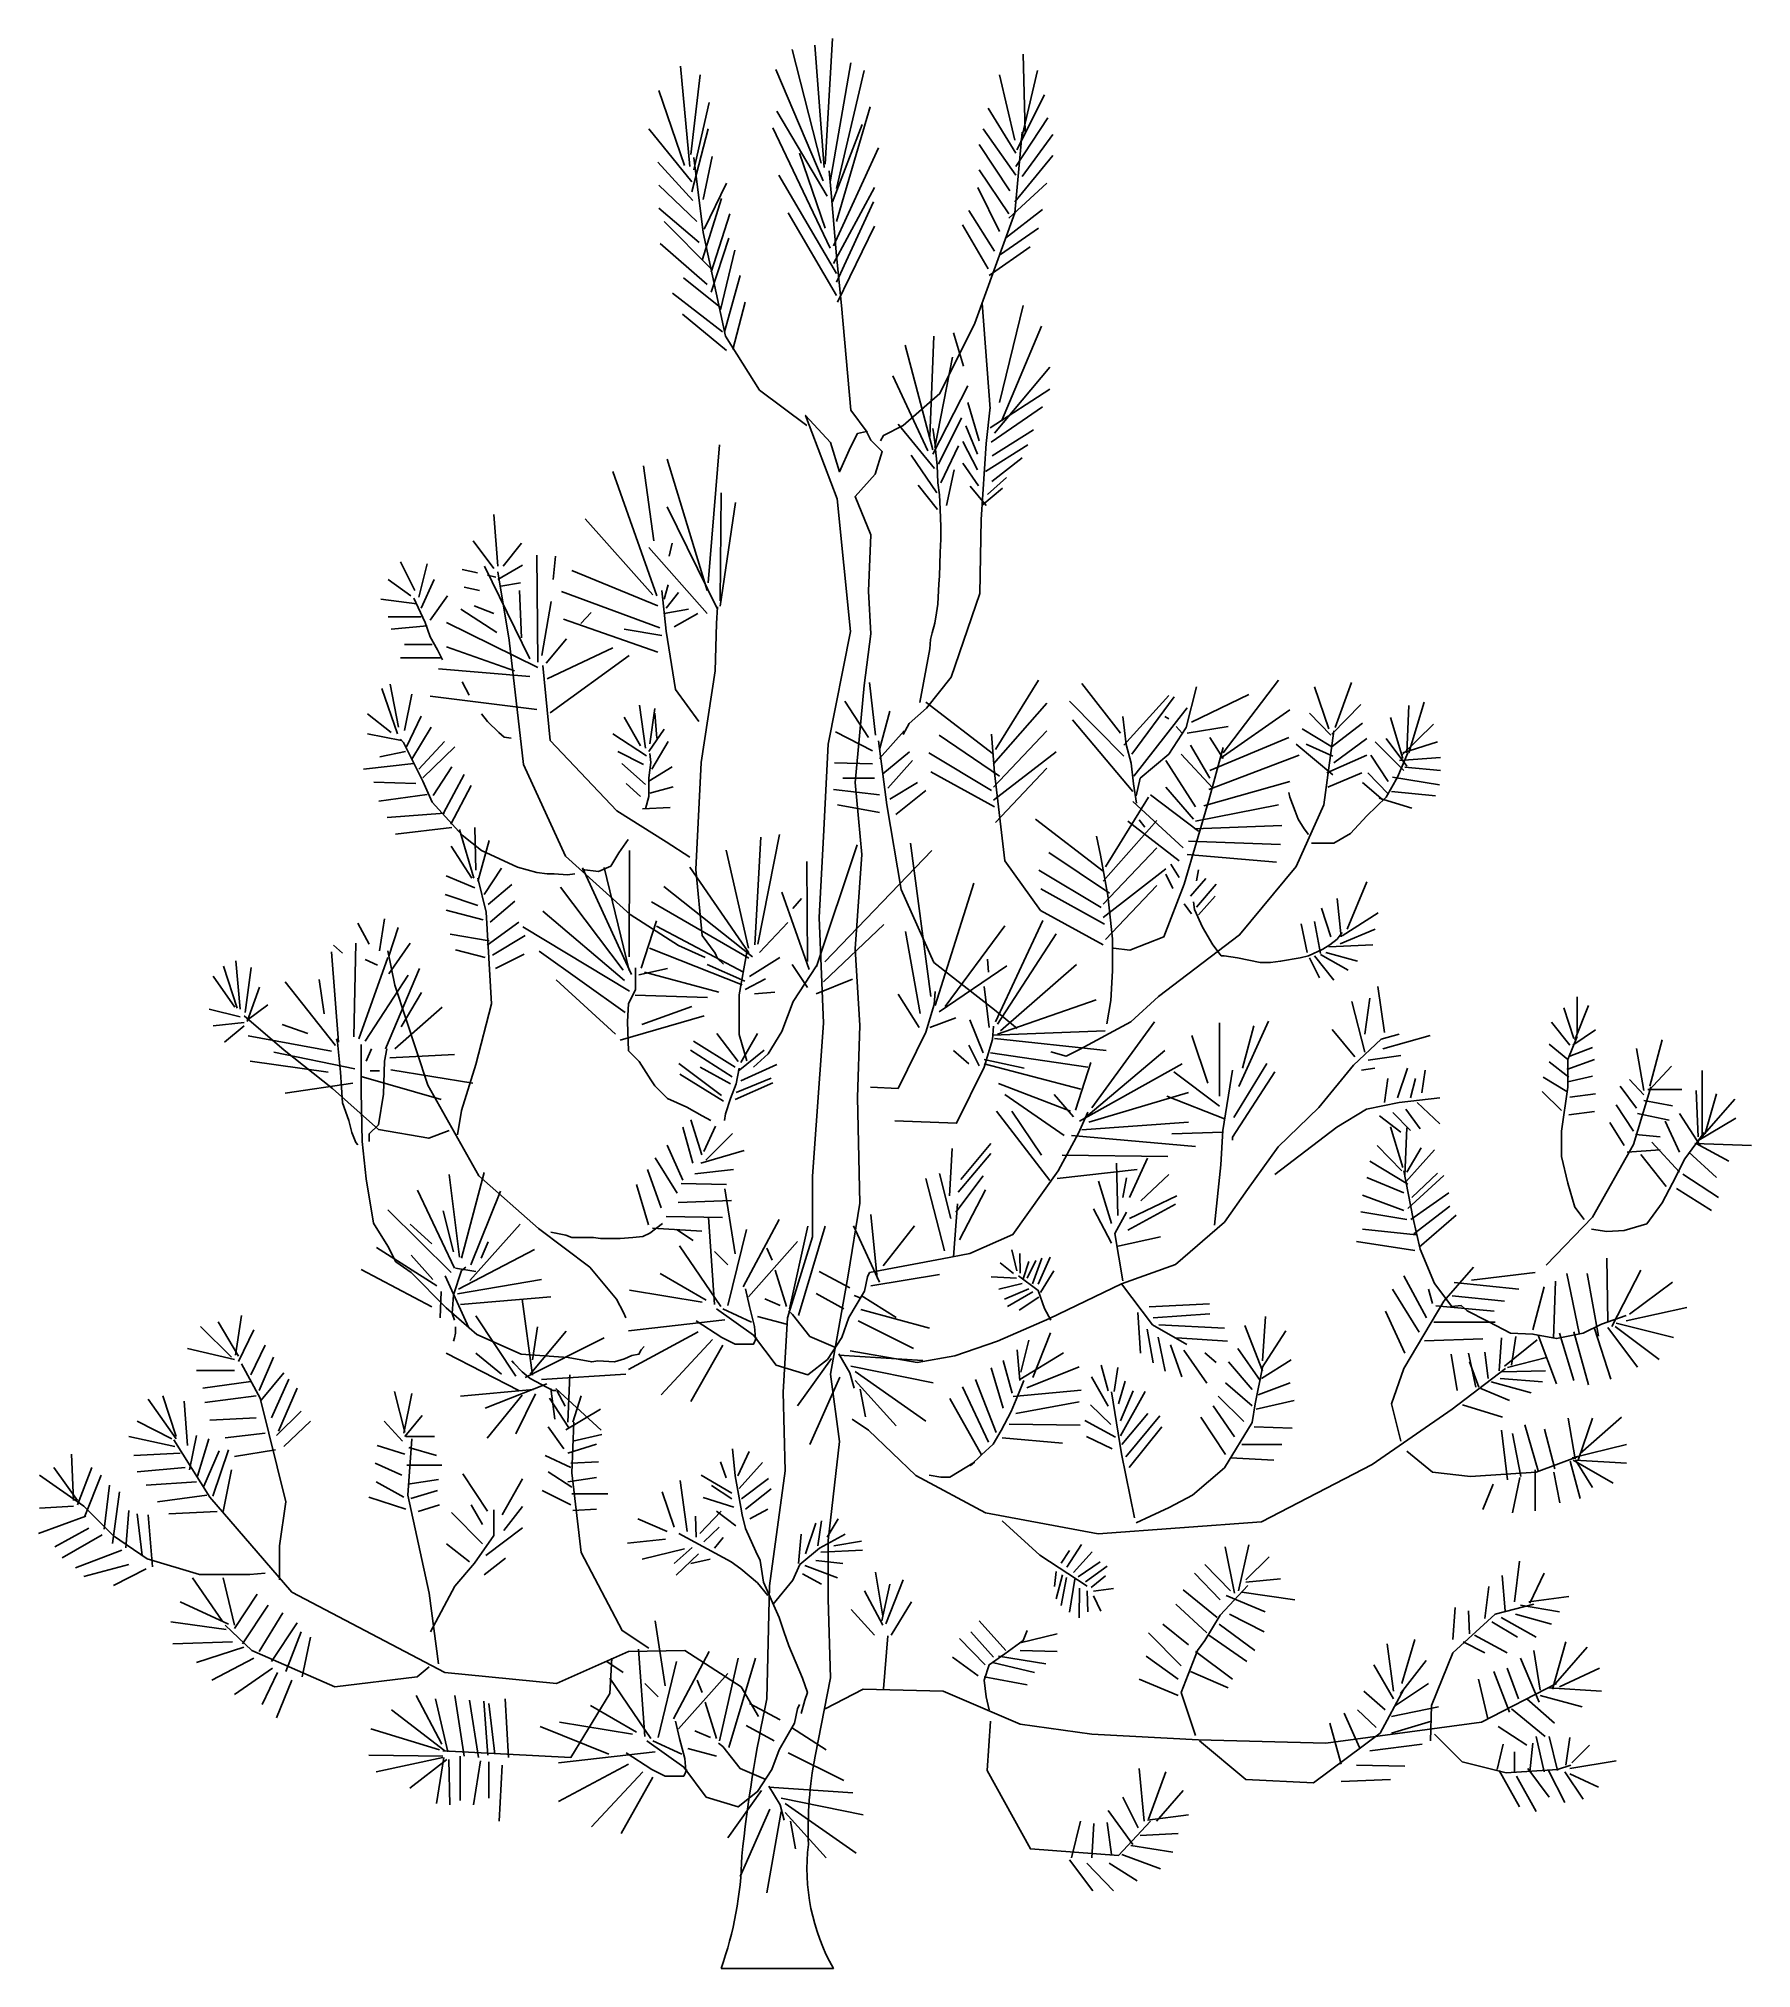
# Model space of a CAD drawing. Extents: x -31.3 to -29.3, y -43.06 to -40.81.
import ezdxf

# ---------------------------------------------------------------- set-up
doc = ezdxf.new("R2010")
doc.units = 0
doc.header["$MEASUREMENT"] = 0
doc.layers.get('0').update_dxf_attribs({"linetype": 'CONTINUOUS'})

msp = doc.modelspace()

# ---------------------------------------------------------------- linework, layer by layer
for p, q in [((-30.3826, -40.9543), (-30.3742, -40.8078)), ((-30.3874, -40.9531), (-30.4209, -40.8207)), ((-30.3838, -40.9582), (-30.3945, -40.8155)), ((-30.1494, -40.9171), (-30.1518, -40.8258)), ((-30.5404, -40.9569), (-30.5512, -40.84)), ((-30.5392, -40.9428), (-30.5284, -40.8502)), ((-30.385, -40.9736), (-30.44, -40.8438)), ((-30.3766, -40.9749), (-30.3527, -40.8361)), ((-30.3694, -40.9826), (-30.3371, -40.8451)), ((-30.1614, -40.9261), (-30.1793, -40.8502)), ((-30.1554, -40.9312), (-30.1351, -40.8451)), ((-30.5464, -40.9556), (-30.5763, -40.8682)), ((-30.159, -40.9376), (-30.1267, -40.8734)), ((-30.5356, -40.9608), (-30.5177, -40.8824)), ((-30.3802, -40.9916), (-30.4388, -40.8926)), ((-30.3694, -41.0211), (-30.33, -40.8875)), ((-30.1602, -40.9415), (-30.1925, -40.8888)), ((-30.538, -40.9749), (-30.5882, -40.9132)), ((-30.538, -40.9865), (-30.5189, -40.9132)), ((-30.3766, -41.052), (-30.4436, -40.9119)), ((-30.3742, -40.998), (-30.3395, -40.9081)), ((-30.1602, -40.9672), (-30.1985, -40.9132)), ((-30.1602, -40.9569), (-30.1231, -40.9003)), ((-30.153, -40.9684), (-30.1172, -40.9196)), ((-30.3826, -41.0289), (-30.4125, -40.9415)), ((-30.373, -41.0494), (-30.3204, -40.9351)), ((-30.1674, -40.9852), (-30.2032, -40.9312)), ((-30.5368, -40.9967), (-30.5775, -40.9518)), ((-30.5249, -41.034), (-30.5356, -40.9466)), ((-30.5249, -40.9954), (-30.5141, -40.9453)), ((-30.1686, -41.0122), (-30.2032, -40.9608)), ((-30.1614, -40.998), (-30.1172, -40.944)), ((-30.532, -41.0211), (-30.5763, -40.9787)), ((-30.5237, -41.0301), (-30.4974, -40.9762)), ((-30.3694, -41.0815), (-30.4364, -40.9672)), ((-30.373, -41.07), (-30.3252, -40.9813)), ((-30.1793, -41.0327), (-30.2044, -40.9813)), ((-30.1686, -41.0173), (-30.1243, -40.9762)), ((-30.5296, -41.0456), (-30.5763, -41.0057)), ((-30.5261, -41.0661), (-30.5034, -40.9942)), ((-30.3694, -41.0918), (-30.3264, -40.998)), ((-30.1853, -41.0558), (-30.2152, -41.0083)), ((-30.1722, -41.0404), (-30.1291, -41.007)), ((-30.5153, -41.0764), (-30.5703, -41.0211)), ((-30.5153, -41.0803), (-30.4938, -41.0122)), ((-30.3694, -41.1072), (-30.4256, -41.0109)), ((-30.3682, -41.115), (-30.3252, -41.0263)), ((-30.1925, -41.0764), (-30.2224, -41.025)), ((-30.1781, -41.0597), (-30.1339, -41.0289)), ((-30.5201, -41.0944), (-30.5751, -41.0468)), ((-30.4986, -41.1548), (-30.5249, -41.034)), ((-30.5153, -41.1034), (-30.495, -41.0404)), ((-30.5045, -41.124), (-30.4878, -41.0546)), ((-30.1913, -41.0841), (-30.1435, -41.0507)), ((-30.5045, -41.1214), (-30.5476, -41.0867)), ((-30.4998, -41.1496), (-30.4818, -41.0841)), ((-30.5022, -41.1496), (-30.5607, -41.1047)), ((-30.4902, -41.1702), (-30.4758, -41.115)), ((-30.1901, -41.2396), (-30.1997, -41.1162)), ((-30.1793, -41.2319), (-30.1518, -41.1188)), ((-30.4974, -41.1715), (-30.5488, -41.1291)), ((-30.1769, -41.2537), (-30.1303, -41.1432)), ((-30.4591, -41.2177), (-30.4986, -41.1548)), ((-30.2571, -41.2871), (-30.2893, -41.1651)), ((-30.2606, -41.2717), (-30.2559, -41.1548)), ((-30.2212, -41.1895), (-30.2331, -41.1509)), ((-30.2547, -41.2846), (-30.2343, -41.1792)), ((-30.263, -41.2884), (-30.3037, -41.201)), ((-30.2571, -41.2923), (-30.2164, -41.2126)), ((-30.1853, -41.2679), (-30.1207, -41.1908)), ((-30.4041, -41.2589), (-30.4591, -41.2177)), ((-30.2032, -41.2769), (-30.2164, -41.2319)), ((-30.1901, -41.2614), (-30.1207, -41.2165)), ((-30.2551, -41.3089), (-30.2976, -41.2574)), ((-30.2505, -41.3039), (-30.2236, -41.2501)), ((-30.1889, -41.2781), (-30.1291, -41.237)), ((-30.2051, -41.3106), (-30.2219, -41.2776)), ((-30.2051, -41.2921), (-30.2186, -41.2591)), ((-30.1878, -41.2944), (-30.1396, -41.2641)), ((-30.5202, -41.4512), (-30.5668, -41.2982)), ((-30.519, -41.4421), (-30.5058, -41.2815)), ((-30.2522, -41.3375), (-30.2824, -41.2933)), ((-30.2477, -41.3258), (-30.227, -41.2826)), ((-30.204, -41.3291), (-30.2219, -41.3028)), ((-30.1956, -41.3123), (-30.1463, -41.2815)), ((-30.1883, -41.324), (-30.153, -41.2966)), ((-30.5787, -41.4576), (-30.6302, -41.3124)), ((-30.5823, -41.3933), (-30.5943, -41.3059)), ((-30.241, -41.352), (-30.232, -41.3106)), ((-30.1934, -41.3392), (-30.171, -41.3196)), ((-30.5051, -41.4631), (-30.5039, -41.3372)), ((-30.2517, -41.3566), (-30.274, -41.3286)), ((-30.195, -41.352), (-30.2135, -41.3297)), ((-30.2001, -41.352), (-30.176, -41.3319)), ((-30.7641, -41.4229), (-30.7689, -41.3625)), ((-30.5835, -41.4563), (-30.6625, -41.3676)), ((-30.5082, -41.473), (-30.5668, -41.3535)), ((-30.5051, -41.4696), (-30.4871, -41.3488)), ((-30.7689, -41.4254), (-30.7928, -41.3933)), ((-30.7581, -41.4229), (-30.7366, -41.3959)), ((-30.7175, -41.5347), (-30.7186, -41.41)), ((-30.6995, -41.4383), (-30.6971, -41.4113)), ((-30.5202, -41.4781), (-30.5883, -41.401)), ((-30.5644, -41.4113), (-30.5608, -41.3959)), ((-30.8609, -41.4512), (-30.8777, -41.4177)), ((-30.8561, -41.4589), (-30.8466, -41.4203)), ((-30.788, -41.4306), (-30.8059, -41.4267)), ((-30.727, -41.5308), (-30.7796, -41.4229)), ((-30.7665, -41.4357), (-30.776, -41.4332)), ((-30.7641, -41.4383), (-30.7354, -41.4216)), ((-30.5776, -41.4691), (-30.678, -41.428)), ((-30.8657, -41.4576), (-30.892, -41.4383)), ((-30.8597, -41.4653), (-30.8621, -41.4602)), ((-30.8537, -41.4717), (-30.8382, -41.4383)), ((-30.843, -41.4858), (-30.8227, -41.4576)), ((-30.7856, -41.4512), (-30.8035, -41.4473)), ((-30.7605, -41.446), (-30.7378, -41.4421)), ((-30.7366, -41.5064), (-30.739, -41.4512)), ((-30.5752, -41.4948), (-30.6899, -41.4524)), ((-30.5704, -41.4614), (-30.5656, -41.4447)), ((-30.568, -41.4717), (-30.5536, -41.4537)), ((-30.8585, -41.4666), (-30.9004, -41.4614)), ((-30.8537, -41.482), (-30.892, -41.482)), ((-30.849, -41.4884), (-30.8597, -41.4653)), ((-30.7653, -41.5), (-30.8071, -41.473)), ((-30.7689, -41.4781), (-30.7916, -41.4691)), ((-30.7127, -41.527), (-30.7019, -41.464)), ((-30.6672, -41.4897), (-30.6553, -41.4768)), ((-30.5704, -41.4781), (-30.5417, -41.473)), ((-30.5584, -41.4935), (-30.5309, -41.4781)), ((-30.8466, -41.4923), (-30.8884, -41.4961)), ((-30.843, -41.5051), (-30.849, -41.4884)), ((-30.8346, -41.5205), (-30.843, -41.5051)), ((-30.7175, -41.5411), (-30.8239, -41.4884)), ((-30.5776, -41.5231), (-30.6875, -41.4846)), ((-30.5728, -41.5038), (-30.617, -41.4961)), ((-30.8406, -41.5141), (-30.8729, -41.5141)), ((-30.8286, -41.5321), (-30.8346, -41.5205)), ((-30.7449, -41.5449), (-30.8239, -41.5167)), ((-30.7079, -41.536), (-30.684, -41.5077)), ((-30.7067, -41.554), (-30.6302, -41.518)), ((-30.7031, -41.5938), (-30.611, -41.527)), ((-30.831, -41.5295), (-30.8777, -41.5295)), ((-30.727, -41.5514), (-30.8334, -41.5424)), ((-30.8812, -41.6182), (-30.8992, -41.5655)), ((-30.8801, -41.6105), (-30.8896, -41.5604)), ((-30.8729, -41.6143), (-30.8645, -41.5719)), ((-30.7976, -41.5732), (-30.8059, -41.5578)), ((-30.3239, -41.62), (-30.331, -41.5583)), ((-30.184, -41.6367), (-30.1338, -41.5557)), ((-30.0381, -41.6174), (-30.0835, -41.5596)), ((-29.9556, -41.6046), (-29.8887, -41.5724)), ((-29.9186, -41.6406), (-29.854, -41.5557)), ((-29.7954, -41.6123), (-29.8121, -41.5634)), ((-29.7882, -41.611), (-29.7691, -41.5583)), ((-30.8884, -41.6169), (-30.9159, -41.5951)), ((-30.7186, -41.5899), (-30.843, -41.5745)), ((-30.5919, -41.6349), (-30.5991, -41.5848)), ((-30.5871, -41.6298), (-30.5811, -41.5886)), ((-30.5786, -41.6232), (-30.5812, -41.5943)), ((-30.3322, -41.6226), (-30.3597, -41.5801)), ((-30.3191, -41.6367), (-30.3071, -41.5917)), ((-30.1864, -41.6418), (-30.2653, -41.5814)), ((-30.1864, -41.6534), (-30.1242, -41.5827)), ((-30.0345, -41.6444), (-30.0979, -41.5801)), ((-30.0345, -41.6315), (-29.9819, -41.5737)), ((-30.025, -41.6418), (-29.9759, -41.575)), ((-30.0226, -41.6675), (-29.9604, -41.5879)), ((-29.9221, -41.647), (-29.8408, -41.5904)), ((-29.793, -41.62), (-29.8181, -41.5943)), ((-29.7918, -41.6187), (-29.7583, -41.584)), ((-29.7045, -41.6406), (-29.7021, -41.5853)), ((-29.7021, -41.6406), (-29.6842, -41.5814)), ((-30.8705, -41.6336), (-30.8537, -41.5977)), ((-30.8645, -41.6478), (-30.8418, -41.6105)), ((-30.5979, -41.6323), (-30.617, -41.5989)), ((-30.5883, -41.6388), (-30.5704, -41.613)), ((-30.3274, -41.638), (-30.3705, -41.6161)), ((-30.3191, -41.647), (-30.2904, -41.6148)), ((-30.1864, -41.6804), (-30.1242, -41.6148)), ((-30.0238, -41.6855), (-30.0943, -41.602)), ((-29.9819, -41.6007), (-29.9867, -41.5981)), ((-29.9664, -41.6174), (-29.9735, -41.6097)), ((-29.9604, -41.6174), (-29.9126, -41.6097)), ((-29.793, -41.6328), (-29.8265, -41.6123)), ((-29.793, -41.6341), (-29.756, -41.6058)), ((-29.7093, -41.647), (-29.7237, -41.5994)), ((-29.7105, -41.6431), (-29.6735, -41.6071)), ((-30.8764, -41.6259), (-30.9159, -41.6182)), ((-30.8717, -41.6388), (-30.9016, -41.6452)), ((-30.8561, -41.6593), (-30.8263, -41.6272)), ((-30.8514, -41.6696), (-30.8143, -41.6336)), ((-30.5907, -41.6439), (-30.6302, -41.6182)), ((-30.5943, -41.6542), (-30.6242, -41.6388)), ((-30.5847, -41.6593), (-30.5656, -41.6272)), ((-30.3155, -41.665), (-30.2844, -41.6393)), ((-30.1792, -41.6675), (-30.2497, -41.62)), ((-30.1864, -41.6958), (-30.1134, -41.6393)), ((-29.9341, -41.6701), (-29.9568, -41.6315)), ((-29.9341, -41.6611), (-29.842, -41.6226)), ((-29.9186, -41.647), (-29.9341, -41.6226)), ((-29.7906, -41.6662), (-29.8336, -41.6303)), ((-29.7906, -41.6444), (-29.8217, -41.6303)), ((-29.7894, -41.6521), (-29.7512, -41.6238)), ((-29.7081, -41.6611), (-29.7416, -41.6277)), ((-29.7045, -41.656), (-29.7285, -41.6238)), ((-29.7093, -41.6406), (-29.6687, -41.6277)), ((-30.8621, -41.6529), (-30.9207, -41.6593)), ((-30.8394, -41.6902), (-30.8179, -41.6568)), ((-30.5919, -41.6773), (-30.6194, -41.6529)), ((-30.5883, -41.6735), (-30.5608, -41.6568)), ((-30.3274, -41.6534), (-30.3717, -41.6521)), ((-30.3095, -41.6817), (-30.2808, -41.6495)), ((-30.1888, -41.6842), (-30.2617, -41.6406)), ((-30.1852, -41.7035), (-30.2593, -41.6624)), ((-30.184, -41.7215), (-30.1242, -41.6585)), ((-29.9508, -41.7035), (-29.9855, -41.6495)), ((-29.9305, -41.6817), (-29.9676, -41.6418)), ((-29.9353, -41.683), (-29.8301, -41.6431)), ((-29.7978, -41.6637), (-29.7512, -41.6431)), ((-29.7261, -41.674), (-29.7464, -41.6431)), ((-29.7129, -41.6495), (-29.6651, -41.6457)), ((-29.7069, -41.6573), (-29.6651, -41.6611)), ((-30.8597, -41.676), (-30.9088, -41.6747)), ((-30.8275, -41.7107), (-30.8035, -41.6657)), ((-30.8191, -41.7236), (-30.7952, -41.6786)), ((-30.5979, -41.6914), (-30.6146, -41.676)), ((-30.5871, -41.6876), (-30.5596, -41.6799)), ((-30.3191, -41.6894), (-30.3729, -41.683)), ((-30.3251, -41.6701), (-30.3621, -41.6701)), ((-30.3071, -41.6945), (-30.2748, -41.6752)), ((-30.3, -41.7125), (-30.2653, -41.6842)), ((-29.9532, -41.7176), (-29.9855, -41.6804)), ((-29.9413, -41.7022), (-29.8408, -41.674)), ((-29.7966, -41.6804), (-29.7571, -41.6637)), ((-29.732, -41.6958), (-29.756, -41.6752)), ((-29.7261, -41.6881), (-29.75, -41.6637)), ((-29.7213, -41.6688), (-29.6663, -41.6778)), ((-30.8466, -41.6889), (-30.9028, -41.6966)), ((-30.5955, -41.7056), (-30.5632, -41.7043)), ((-30.3191, -41.7099), (-30.3681, -41.7009)), ((-30.0559, -41.7732), (-30.0057, -41.6922)), ((-29.9652, -41.7511), (-30.0238, -41.6971)), ((-29.9472, -41.7318), (-30.0034, -41.6894)), ((-29.9508, -41.7202), (-29.854, -41.7009)), ((-29.7368, -41.6932), (-29.6986, -41.7048)), ((-29.7225, -41.6855), (-29.6711, -41.6907)), ((-30.8263, -41.7107), (-30.8932, -41.7159)), ((-30.8179, -41.7274), (-30.8836, -41.7351)), ((-30.7921, -41.7864), (-30.8088, -41.7299)), ((-30.7897, -41.7774), (-30.7909, -41.7273)), ((-30.0583, -41.7783), (-30.1372, -41.7179)), ((-30.0583, -41.7899), (-29.9961, -41.7192)), ((-29.97, -41.7665), (-30.0297, -41.7202)), ((-29.952, -41.7292), (-29.8504, -41.7253)), ((-30.7944, -41.7864), (-30.8184, -41.7491)), ((-30.7873, -41.7903), (-30.7741, -41.7427)), ((-30.4646, -41.8642), (-30.4574, -41.7389)), ((-30.4611, -41.8635), (-30.4357, -41.7357)), ((-30.3928, -41.8896), (-30.3453, -41.7477)), ((-30.2593, -41.9245), (-30.2832, -41.7459)), ((-30.0583, -41.8169), (-29.9961, -41.7513)), ((-29.9592, -41.7433), (-29.8516, -41.7472)), ((-30.7801, -41.8057), (-30.7598, -41.7748)), ((-30.6085, -41.899), (-30.6656, -41.7745)), ((-30.6109, -41.8941), (-30.6401, -41.774)), ((-30.611, -41.8781), (-30.6107, -41.7541)), ((-30.4714, -41.8735), (-30.5405, -41.7736)), ((-30.472, -41.8683), (-30.4979, -41.7538)), ((-30.4032, -41.8836), (-30.4038, -41.767)), ((-30.3829, -41.8842), (-30.2581, -41.7541)), ((-30.0512, -41.804), (-30.1217, -41.7565)), ((-29.97, -41.7857), (-29.9795, -41.7703)), ((-29.9604, -41.7588), (-29.8564, -41.7678)), ((-30.7909, -41.798), (-30.8243, -41.7838)), ((-30.7753, -41.8173), (-30.7478, -41.7941)), ((-30.618, -41.8937), (-30.6911, -41.7972)), ((-30.4673, -41.8781), (-30.5705, -41.7963)), ((-30.2545, -41.9348), (-30.2091, -41.7922)), ((-30.0607, -41.8207), (-30.1336, -41.7771)), ((-30.0583, -41.8323), (-29.9854, -41.7758)), ((-30.0559, -41.858), (-29.9961, -41.795)), ((-29.9771, -41.7986), (-29.9855, -41.7819)), ((-29.9568, -41.8076), (-29.9389, -41.787)), ((-29.9496, -41.7896), (-29.9472, -41.7767)), ((-29.9496, -41.8205), (-29.9269, -41.7935)), ((-29.7739, -41.8461), (-29.7512, -41.7909)), ((-30.7873, -41.8185), (-30.8255, -41.8057)), ((-30.7729, -41.8378), (-30.7442, -41.8134)), ((-30.4716, -41.8798), (-30.5851, -41.8143)), ((-30.4012, -41.893), (-30.4331, -41.8029)), ((-30.4203, -41.8218), (-30.4102, -41.8101)), ((-30.0571, -41.84), (-30.1312, -41.7989)), ((-29.9556, -41.8282), (-29.964, -41.8166)), ((-29.9472, -41.8294), (-29.9281, -41.8076)), ((-29.781, -41.8551), (-29.7858, -41.8102)), ((-30.914, -41.8635), (-30.9272, -41.8391)), ((-30.9021, -41.8712), (-30.8961, -41.834)), ((-30.7813, -41.8352), (-30.8243, -41.8237)), ((-30.7765, -41.8648), (-30.7395, -41.8378)), ((-30.6165, -41.9059), (-30.7116, -41.8252)), ((-30.5971, -41.8915), (-30.579, -41.8363)), ((-30.4776, -41.8961), (-30.5791, -41.8425)), ((-30.4591, -41.873), (-30.4262, -41.8381)), ((-30.3845, -41.9074), (-30.3141, -41.8405)), ((-30.2426, -41.9361), (-30.1732, -41.8423)), ((-30.184, -41.9541), (-30.129, -41.8359)), ((-29.8205, -41.8731), (-29.8277, -41.8397)), ((-29.805, -41.8744), (-29.8121, -41.8371)), ((-29.793, -41.8551), (-29.8038, -41.8217)), ((-29.7799, -41.8539), (-29.738, -41.8269)), ((-30.9451, -41.8738), (-30.9558, -41.8648)), ((-30.9319, -41.9714), (-30.9296, -41.8622)), ((-30.8913, -41.8776), (-30.8805, -41.8442)), ((-30.8913, -41.8982), (-30.8662, -41.8622)), ((-30.7741, -41.8596), (-30.8196, -41.8519)), ((-30.7705, -41.8764), (-30.7323, -41.8532)), ((-30.6107, -41.9181), (-30.735, -41.8431)), ((-30.2718, -41.9443), (-30.2891, -41.8487)), ((-30.1816, -41.9566), (-30.1134, -41.8513)), ((-29.7954, -41.8667), (-29.744, -41.8641)), ((-29.7822, -41.8629), (-29.7416, -41.8461)), ((-31.0647, -41.9393), (-31.0694, -41.8828)), ((-30.9499, -41.9779), (-30.9582, -41.8725)), ((-30.926, -41.974), (-30.8925, -41.8789)), ((-30.9044, -41.8879), (-30.9188, -41.8815)), ((-30.7789, -41.8789), (-30.8136, -41.8699)), ((-30.7669, -41.8918), (-30.7335, -41.8751)), ((-30.6157, -41.9432), (-30.7158, -41.8715)), ((-30.4793, -41.9107), (-30.5875, -41.8682)), ((-30.4763, -41.9066), (-30.52, -41.8873)), ((-30.4708, -41.9011), (-30.4355, -41.8791)), ((-30.403, -41.914), (-30.4209, -41.8871)), ((-30.1923, -41.8963), (-30.1935, -41.8808)), ((-30.178, -41.9644), (-30.0895, -41.8873)), ((-29.8181, -41.8795), (-29.8062, -41.9027)), ((-29.8121, -41.877), (-29.7894, -41.9053)), ((-29.805, -41.8757), (-29.7727, -41.8937)), ((-29.799, -41.8731), (-29.7619, -41.8834)), ((-31.0706, -41.9368), (-31.0958, -41.9008)), ((-31.0682, -41.938), (-31.0838, -41.8892)), ((-31.0587, -41.9432), (-31.0515, -41.8905)), ((-30.9535, -41.9817), (-31.0121, -41.9072)), ((-30.9666, -41.9445), (-30.9726, -41.9046)), ((-30.9188, -41.9766), (-30.8686, -41.8995)), ((-30.8949, -41.9856), (-30.8554, -41.8918)), ((-30.6268, -41.9685), (-30.696, -41.9051)), ((-30.5997, -41.8991), (-30.5662, -41.8918)), ((-30.5065, -41.9195), (-30.593, -41.896)), ((-30.476, -41.9163), (-30.452, -41.9037)), ((-30.3931, -41.9212), (-30.3506, -41.9044)), ((-30.2497, -41.9425), (-30.1708, -41.8886)), ((-31.0563, -41.9535), (-31.0419, -41.9136)), ((-30.8769, -41.9599), (-30.853, -41.92)), ((-30.6039, -41.9231), (-30.5199, -41.9256)), ((-30.4649, -41.9213), (-30.4413, -41.9194)), ((-30.2729, -41.9605), (-30.2973, -41.9218)), ((-30.1912, -41.9605), (-30.1971, -41.913)), ((-30.1816, -41.9682), (-30.0668, -41.9284)), ((-29.7535, -41.9892), (-29.7686, -41.9302)), ((-29.7535, -41.9683), (-29.7477, -41.9265)), ((-29.7307, -41.9665), (-29.7383, -41.913)), ((-29.5061, -41.9672), (-29.5061, -41.9248)), ((-31.0647, -41.9483), (-31.1005, -41.9393)), ((-31.0599, -41.9548), (-31.0958, -41.9586)), ((-31.0563, -41.9522), (-31.0324, -41.9342)), ((-30.8841, -41.9856), (-30.8291, -41.9368)), ((-30.6215, -41.9755), (-30.5235, -41.9469)), ((-30.5963, -41.9573), (-30.538, -41.9363)), ((-30.2607, -41.9605), (-30.2303, -41.9494)), ((-30.1983, -41.9901), (-30.2139, -41.9515)), ((-30.0716, -42.0543), (-29.9986, -41.9541)), ((-29.923, -42.0408), (-29.923, -41.9551)), ((-29.9002, -42.0294), (-29.8659, -41.9532)), ((-29.5144, -41.9814), (-29.536, -41.9544)), ((-29.5097, -41.9736), (-29.5216, -41.9377)), ((-29.5085, -41.9749), (-29.4929, -41.9351)), ((-31.0599, -41.9586), (-31.0826, -41.9779)), ((-30.9582, -41.9882), (-31.0551, -41.9702)), ((-30.9858, -41.9676), (-31.0156, -41.9573)), ((-30.5361, -41.9767), (-30.4875, -42.007)), ((-30.484, -42.0004), (-30.5088, -41.9676)), ((-30.4807, -42.0016), (-30.4616, -41.9676)), ((-30.1876, -41.9695), (-30.056, -41.9644)), ((-30.1852, -41.9734), (-30.0549, -41.9875)), ((-29.9364, -42.0254), (-29.9551, -41.9701)), ((-29.8962, -42.0082), (-29.8829, -41.9588)), ((-29.765, -41.995), (-29.7914, -41.9628)), ((-29.7325, -41.9855), (-29.6772, -41.9701)), ((-29.5109, -41.9814), (-29.4846, -41.9634)), ((-29.4212, -42.0289), (-29.4068, -41.9749)), ((-30.9618, -42.0126), (-31.0527, -41.9997)), ((-30.9308, -42.0087), (-31.0252, -41.9894)), ((-30.9176, -41.9997), (-30.9116, -41.9856)), ((-30.8901, -41.9959), (-30.8148, -41.992)), ((-30.5394, -41.9869), (-30.4909, -42.0183)), ((-30.484, -42.0116), (-30.4536, -41.9869)), ((-30.2151, -42.0029), (-30.233, -41.9875)), ((-30.2031, -42.0055), (-30.2151, -41.9811)), ((-30.1971, -41.9978), (-30.1505, -42.0081)), ((-30.1899, -41.9901), (-30.0764, -42.0068)), ((-30.0811, -42.0672), (-29.9867, -41.9875)), ((-29.7495, -41.9987), (-29.7115, -41.9932)), ((-29.5168, -41.9981), (-29.5384, -41.9801)), ((-29.518, -42.0096), (-29.4858, -41.9981)), ((-29.5144, -41.9942), (-29.4881, -41.9839)), ((-29.4284, -42.0341), (-29.4367, -41.9852)), ((-30.9236, -42.0177), (-30.8303, -42.0447)), ((-30.9128, -42.0113), (-30.9021, -42.0113)), ((-30.8889, -42.01), (-30.7933, -42.0254)), ((-30.5033, -42.0398), (-30.553, -42.0027)), ((-30.5011, -42.0466), (-30.5519, -42.0149)), ((-30.5281, -42.007), (-30.4931, -42.0263)), ((-30.4864, -42.0364), (-30.4456, -42.0195)), ((-30.4807, -42.0229), (-30.439, -42.0038)), ((-30.1971, -42.0029), (-30.0847, -42.0325)), ((-30.0907, -42.0569), (-30.0728, -42.0016)), ((-30.0859, -42.0697), (-29.9664, -42.0029)), ((-29.923, -42.0522), (-29.9761, -42.0122)), ((-29.9078, -42.0884), (-29.8583, -42.0122)), ((-29.906, -42.0654), (-29.8677, -42.0027)), ((-29.7574, -42.0104), (-29.7419, -42.0082)), ((-29.7307, -42.0482), (-29.7267, -42.0199)), ((-29.7155, -42.0426), (-29.7039, -42.0082)), ((-29.7003, -42.0426), (-29.6945, -42.0199)), ((-29.6869, -42.0368), (-29.683, -42.0104)), ((-29.518, -42.0353), (-29.5455, -42.0186)), ((-29.5156, -42.0186), (-29.5384, -42.0006)), ((-29.5168, -42.0238), (-29.4881, -42.0173)), ((-29.4284, -42.0392), (-29.4451, -42.0212)), ((-29.4224, -42.0341), (-29.3961, -42.0058)), ((-29.3602, -42.0867), (-29.3602, -42.0109)), ((-30.9331, -42.0254), (-31.0121, -42.037)), ((-30.4875, -42.0444), (-30.4434, -42.0251)), ((-30.1804, -42.026), (-30.0967, -42.0582)), ((-30.1039, -42.0865), (-30.1732, -42.0389)), ((-30.0931, -42.0646), (-30.1158, -42.0389)), ((-30.0752, -42.071), (-29.9592, -42.0363)), ((-29.9172, -42.0672), (-29.9841, -42.0408)), ((-29.524, -42.0572), (-29.5467, -42.0353)), ((-29.5144, -42.0418), (-29.4846, -42.0379)), ((-29.4367, -42.0546), (-29.4559, -42.0289)), ((-29.4236, -42.0328), (-29.3841, -42.0328)), ((-29.365, -42.088), (-29.3674, -42.0341)), ((-29.3662, -42.0944), (-29.322, -42.0443)), ((-29.3566, -42.0842), (-29.3435, -42.0379)), ((-30.1206, -42.1391), (-30.1828, -42.0582)), ((-30.1302, -42.1096), (-30.1648, -42.0582)), ((-29.7365, -42.0635), (-29.7115, -42.0826)), ((-29.7209, -42.0599), (-29.7003, -42.0807)), ((-29.7057, -42.0559), (-29.6888, -42.0789)), ((-29.6924, -42.0482), (-29.666, -42.0731)), ((-29.5156, -42.0623), (-29.4858, -42.0585)), ((-29.4403, -42.0816), (-29.4606, -42.0507)), ((-29.4355, -42.061), (-29.3985, -42.0687)), ((-29.4284, -42.0456), (-29.3949, -42.052)), ((-29.3626, -42.0983), (-29.3865, -42.061)), ((-29.3662, -42.0932), (-29.3208, -42.0662)), ((-30.5368, -42.1189), (-30.5483, -42.0768)), ((-30.5264, -42.109), (-30.5391, -42.0681)), ((-30.5241, -42.1053), (-30.5103, -42.0755)), ((-30.5218, -42.1152), (-30.4907, -42.0842)), ((-30.0955, -42.0865), (-29.9508, -42.0993)), ((-30.0835, -42.08), (-29.9592, -42.071)), ((-29.919, -42.0826), (-29.9783, -42.0844)), ((-29.9078, -42.0921), (-29.9078, -42.0884)), ((-29.7093, -42.124), (-29.7237, -42.0764)), ((-29.7069, -42.133), (-29.7045, -42.0777)), ((-29.4511, -42.0983), (-29.4678, -42.0713)), ((-29.4379, -42.0854), (-29.4092, -42.088)), ((-29.3865, -42.106), (-29.4032, -42.07)), ((-30.5552, -42.1536), (-30.5806, -42.1127)), ((-30.5483, -42.1387), (-30.5667, -42.0978)), ((-30.5276, -42.1189), (-30.4769, -42.104)), ((-30.2376, -42.1569), (-30.2347, -42.1017)), ((-30.2274, -42.1525), (-30.1895, -42.1075)), ((-30.2245, -42.138), (-30.1895, -42.0958)), ((-30.1063, -42.1096), (-29.9831, -42.1109)), ((-29.7105, -42.1279), (-29.7392, -42.0983)), ((-29.7057, -42.1407), (-29.6723, -42.1034)), ((-29.7045, -42.1291), (-29.6878, -42.1009)), ((-29.4475, -42.106), (-29.4092, -42.1034)), ((-29.402, -42.1458), (-29.4319, -42.1086)), ((-29.3865, -42.1291), (-29.4188, -42.0944)), ((-29.3757, -42.106), (-29.3435, -42.1356)), ((-29.3686, -42.0957), (-29.3028, -42.0983)), ((-29.3674, -42.0957), (-29.3291, -42.1163)), ((-30.8088, -42.2284), (-30.8208, -42.1321)), ((-30.8064, -42.2297), (-30.7801, -42.1295)), ((-30.5736, -42.1709), (-30.5898, -42.1263)), ((-30.5345, -42.1313), (-30.4895, -42.1263)), ((-30.2361, -42.1831), (-30.2492, -42.1307)), ((-30.2303, -42.1759), (-30.1984, -42.1337)), ((-30.1123, -42.1366), (-30.019, -42.1263)), ((-30.0412, -42.1797), (-30.043, -42.1188)), ((-30.0278, -42.1588), (-30.0068, -42.113)), ((-30.0144, -42.1625), (-29.9819, -42.1321)), ((-29.7034, -42.1433), (-29.7476, -42.1163)), ((-29.7034, -42.1715), (-29.6615, -42.133)), ((-29.6986, -42.1587), (-29.6687, -42.1304)), ((-29.3829, -42.1317), (-29.3411, -42.1587)), ((-30.8148, -42.2413), (-30.8578, -42.1501)), ((-30.7956, -42.2374), (-30.761, -42.1513)), ((-30.5886, -42.1907), (-30.6025, -42.1437)), ((-30.5506, -42.1424), (-30.4976, -42.1437)), ((-30.4876, -42.2243), (-30.4996, -42.1485)), ((-30.2434, -42.221), (-30.2653, -42.1365)), ((-30.2259, -42.208), (-30.1955, -42.1497)), ((-30.0488, -42.1892), (-30.0639, -42.1397)), ((-30.0354, -42.1588), (-30.0314, -42.136)), ((-30.0278, -42.1834), (-29.9725, -42.1569)), ((-29.7081, -42.1741), (-29.756, -42.1561)), ((-29.7081, -42.1535), (-29.7512, -42.1356)), ((-29.6998, -42.1844), (-29.6555, -42.1535)), ((-29.3901, -42.1484), (-29.3494, -42.1741)), ((-30.8184, -42.2464), (-30.8925, -42.1732)), ((-30.816, -42.222), (-30.8279, -42.1745)), ((-30.5541, -42.1647), (-30.4918, -42.1622)), ((-30.3221, -42.253), (-30.3292, -42.1787)), ((-30.2283, -42.1662), (-30.233, -42.2278)), ((-30.0488, -42.2119), (-30.0697, -42.172)), ((-30.0296, -42.1969), (-29.9743, -42.1665)), ((-29.7045, -42.1844), (-29.7583, -42.1754)), ((-29.6962, -42.2011), (-29.6543, -42.169)), ((-29.6902, -42.2165), (-29.6471, -42.1792)), ((-30.8411, -42.213), (-30.8662, -42.1899)), ((-30.7968, -42.2554), (-30.7383, -42.1899)), ((-30.584, -42.1944), (-30.5264, -42.1981)), ((-30.5679, -42.1808), (-30.5022, -42.182)), ((-30.5366, -42.2089), (-30.5557, -42.196)), ((-30.5115, -42.2834), (-30.5187, -42.1819)), ((-30.496, -42.2847), (-30.4744, -42.196)), ((-30.478, -42.2628), (-30.4362, -42.1845)), ((-30.4242, -42.2886), (-30.4027, -42.1922)), ((-30.4135, -42.2963), (-30.3824, -42.1922)), ((-30.3192, -42.2573), (-30.3496, -42.1919)), ((-30.3148, -42.2385), (-30.2784, -42.1919)), ((-29.6938, -42.2024), (-29.756, -42.1959)), ((-30.8351, -42.2619), (-30.9056, -42.2169)), ((-30.81, -42.2657), (-30.7215, -42.2194)), ((-30.7837, -42.2297), (-30.7753, -42.2105)), ((-30.5043, -42.286), (-30.5522, -42.2153)), ((-30.496, -42.2372), (-30.5115, -42.2217)), ((-30.4721, -42.2744), (-30.4147, -42.2102)), ((-30.4445, -42.232), (-30.4505, -42.2179)), ((-30.159, -42.2442), (-30.1648, -42.2199)), ((-30.1554, -42.247), (-30.1558, -42.2239)), ((-30.043, -42.2159), (-29.9917, -42.2046)), ((-29.695, -42.2204), (-29.7631, -42.2101)), ((-30.8411, -42.2863), (-30.9236, -42.2426)), ((-30.8399, -42.2542), (-30.865, -42.2259)), ((-30.8136, -42.2413), (-30.7897, -42.2452)), ((-30.5211, -42.2783), (-30.5749, -42.2474)), ((-30.4278, -42.286), (-30.441, -42.2436)), ((-30.3537, -42.2642), (-30.3895, -42.2449)), ((-30.163, -42.2473), (-30.1785, -42.235)), ((-30.1518, -42.2537), (-30.1453, -42.2334)), ((-30.1471, -42.2528), (-30.137, -42.2322)), ((-30.1409, -42.2593), (-30.1301, -42.2294)), ((-30.1341, -42.2599), (-30.1203, -42.2282)), ((-30.1315, -42.2694), (-30.116, -42.2442)), ((-29.629, -42.2553), (-29.5549, -42.2463)), ((-29.5037, -42.3168), (-29.518, -42.2474)), ((-29.481, -42.3206), (-29.4941, -42.2474)), ((-29.4702, -42.3039), (-29.4714, -42.2294)), ((-29.4654, -42.309), (-29.4319, -42.2435)), ((-30.8303, -42.2683), (-30.8315, -42.2991)), ((-30.8255, -42.2503), (-30.798, -42.3107)), ((-30.8112, -42.2709), (-30.7132, -42.2542)), ((-30.5258, -42.2808), (-30.6107, -42.2667)), ((-30.3292, -42.2617), (-30.2492, -42.2487)), ((-30.1594, -42.2528), (-30.189, -42.2513)), ((-30.1529, -42.2589), (-30.1803, -42.2657)), ((-30.1453, -42.2654), (-30.1735, -42.2774)), ((-30.1406, -42.2688), (-30.1699, -42.2857)), ((-29.69, -42.3157), (-29.7211, -42.2656)), ((-29.6816, -42.299), (-29.7079, -42.2502)), ((-29.6744, -42.2823), (-29.6792, -42.2656)), ((-29.6493, -42.2579), (-29.574, -42.2656)), ((-29.5575, -42.3129), (-29.5443, -42.2628)), ((-29.5336, -42.3232), (-29.5312, -42.2564)), ((-29.4451, -42.2949), (-29.3949, -42.2576)), ((-30.8076, -42.2837), (-30.7024, -42.2747)), ((-30.7239, -42.3659), (-30.7359, -42.2773)), ((-30.4685, -42.304), (-30.5019, -42.2886)), ((-30.435, -42.2847), (-30.4529, -42.277)), ((-30.3609, -42.2886), (-30.3931, -42.2706)), ((-30.3417, -42.2757), (-30.3489, -42.2731)), ((-30.341, -42.2894), (-30.2609, -42.3113)), ((-30.3405, -42.2731), (-30.2999, -42.2988)), ((-30.1333, -42.2749), (-30.1565, -42.2903)), ((-30.018, -42.2927), (-30.0148, -42.3401)), ((-30.0047, -42.2863), (-29.9345, -42.2826)), ((-29.7067, -42.3401), (-29.7294, -42.2913)), ((-29.6708, -42.2849), (-29.6027, -42.2913)), ((-29.6517, -42.2733), (-29.5907, -42.2798)), ((-29.4487, -42.3026), (-29.3781, -42.2872)), ((-31.0747, -42.345), (-31.1106, -42.309)), ((-31.0664, -42.3437), (-31.0903, -42.3039)), ((-31.0699, -42.3424), (-31.0628, -42.2962)), ((-31.0664, -42.3501), (-31.0484, -42.3129)), ((-30.743, -42.3672), (-30.7897, -42.2966)), ((-30.7263, -42.3647), (-30.6845, -42.3146)), ((-30.7239, -42.3479), (-30.7179, -42.3094)), ((-30.4996, -42.3014), (-30.6119, -42.3143)), ((-30.4278, -42.3065), (-30.4613, -42.2976)), ((-30.3441, -42.3027), (-30.2795, -42.3348)), ((-30.0072, -42.3121), (-30.0003, -42.3517)), ((-30.0003, -42.2992), (-29.9342, -42.2943)), ((-29.9935, -42.3072), (-29.9172, -42.3112)), ((-29.8729, -42.3607), (-29.8932, -42.308)), ((-29.8741, -42.3581), (-29.8454, -42.3144)), ((-29.8729, -42.3491), (-29.8693, -42.2977)), ((-29.6732, -42.3042), (-29.6015, -42.3042)), ((-29.4858, -42.3116), (-29.4666, -42.3707)), ((-29.4702, -42.3103), (-29.4355, -42.3566)), ((-29.4618, -42.309), (-29.4104, -42.3476)), ((-29.4606, -42.3052), (-29.3937, -42.3219)), ((-31.0711, -42.3476), (-31.1261, -42.3347)), ((-31.052, -42.3656), (-31.0353, -42.3309)), ((-30.7323, -42.3685), (-30.6402, -42.3223)), ((-30.5306, -42.3155), (-30.6119, -42.3592)), ((-30.5139, -42.3245), (-30.5737, -42.3888)), ((-30.5019, -42.331), (-30.539, -42.3965)), ((-30.1555, -42.3722), (-30.1589, -42.3363)), ((-30.1543, -42.3623), (-30.1451, -42.3251)), ((-30.1405, -42.3685), (-30.1197, -42.3165)), ((-29.9942, -42.3216), (-29.9862, -42.3613)), ((-29.9801, -42.3305), (-29.9667, -42.3677)), ((-29.9725, -42.3225), (-29.9136, -42.3262)), ((-29.9645, -42.3367), (-29.9378, -42.3751)), ((-29.8753, -42.3723), (-29.9016, -42.335)), ((-29.684, -42.326), (-29.6158, -42.3234)), ((-29.5967, -42.3607), (-29.5943, -42.3222)), ((-29.5907, -42.3556), (-29.5525, -42.3247)), ((-29.5823, -42.3543), (-29.5776, -42.3209)), ((-29.5515, -42.3193), (-29.53, -42.3759)), ((-29.5264, -42.3168), (-29.5097, -42.372)), ((-29.5097, -42.3155), (-29.4929, -42.3771)), ((-31.0424, -42.3836), (-31.0257, -42.345)), ((-30.7395, -42.3839), (-30.8243, -42.3402)), ((-30.7598, -42.3647), (-30.7897, -42.3402)), ((-30.3752, -42.3464), (-30.4147, -42.4016)), ((-30.3668, -42.3425), (-30.2688, -42.3489)), ((-30.3525, -42.3554), (-30.2568, -42.3747)), ((-30.175, -42.4044), (-30.1889, -42.3573)), ((-30.1647, -42.387), (-30.175, -42.3487)), ((-30.1555, -42.3709), (-30.1047, -42.34)), ((-30.1474, -42.3808), (-30.0863, -42.3561)), ((-30.0527, -42.3843), (-30.0607, -42.3542)), ((-30.0455, -42.3849), (-30.0415, -42.357)), ((-29.94, -42.3397), (-29.9266, -42.3511)), ((-29.8849, -42.3825), (-29.9123, -42.3504)), ((-29.8741, -42.3697), (-29.8394, -42.3479)), ((-29.6457, -42.3838), (-29.6529, -42.3414)), ((-29.6242, -42.38), (-29.6326, -42.3401)), ((-29.6206, -42.38), (-29.6314, -42.3504)), ((-29.6098, -42.3697), (-29.6135, -42.3389)), ((-29.5871, -42.3568), (-29.5417, -42.3453)), ((-31.0711, -42.3604), (-31.1154, -42.3604)), ((-31.052, -42.3733), (-31.1082, -42.381)), ((-31.04, -42.3951), (-31.0138, -42.363)), ((-31.0281, -42.4157), (-31.0078, -42.3707)), ((-31.0197, -42.4311), (-30.9982, -42.381)), ((-30.7227, -42.3827), (-30.8076, -42.3904)), ((-30.7072, -42.3762), (-30.7789, -42.4045)), ((-30.7132, -42.3711), (-30.6151, -42.3647)), ((-30.7024, -42.3814), (-30.6976, -42.4173)), ((-30.6964, -42.3814), (-30.6438, -42.4302)), ((-30.6826, -42.4208), (-30.6802, -42.3656)), ((-30.3656, -42.3682), (-30.4003, -42.4466)), ((-30.3477, -42.3618), (-30.2652, -42.4196)), ((-30.3477, -42.3721), (-30.2999, -42.4248)), ((-30.3417, -42.3824), (-30.3357, -42.4145)), ((-30.1923, -42.444), (-30.2223, -42.3796)), ((-30.1831, -42.4329), (-30.2073, -42.3709)), ((-30.0527, -42.4021), (-30.0719, -42.3677)), ((-30.0408, -42.3994), (-30.0329, -42.3729)), ((-29.8849, -42.4018), (-29.9159, -42.3748)), ((-29.8777, -42.389), (-29.8406, -42.3748)), ((-29.6182, -42.3813), (-29.5848, -42.3954)), ((-29.6063, -42.3735), (-29.5596, -42.3864)), ((-29.5955, -42.3697), (-29.5465, -42.3735)), ((-29.5931, -42.362), (-29.5429, -42.3607)), ((-31.1393, -42.4401), (-31.1716, -42.3938)), ((-31.1393, -42.4375), (-31.1548, -42.39)), ((-31.1261, -42.4478), (-31.1297, -42.3964)), ((-31.046, -42.39), (-31.1058, -42.3977)), ((-30.8727, -42.4324), (-30.8846, -42.3849)), ((-30.8739, -42.4337), (-30.8643, -42.3874)), ((-30.7359, -42.3891), (-30.7765, -42.4392)), ((-30.7203, -42.3878), (-30.743, -42.4341)), ((-30.6814, -42.4273), (-30.7041, -42.3926)), ((-30.6952, -42.3839), (-30.6857, -42.4019)), ((-30.6766, -42.4208), (-30.667, -42.39)), ((-30.2004, -42.4589), (-30.2373, -42.3932)), ((-30.1635, -42.3908), (-30.084, -42.3833)), ((-30.1601, -42.4106), (-30.0863, -42.3969)), ((-30.0495, -42.4233), (-30.0733, -42.4003)), ((-30.0383, -42.4193), (-30.0235, -42.3843)), ((-30.0383, -42.4365), (-30.0097, -42.3849)), ((-29.9052, -42.4378), (-29.9303, -42.4018)), ((-29.8944, -42.4198), (-29.9243, -42.3903)), ((-29.8801, -42.4057), (-29.8358, -42.3954)), ((-29.6397, -42.4005), (-29.5931, -42.4147)), ((-31.1441, -42.4401), (-31.1847, -42.4195)), ((-31.046, -42.4157), (-31.0998, -42.4183)), ((-31.0221, -42.4363), (-30.9934, -42.408)), ((-31.0138, -42.4491), (-30.9827, -42.4195)), ((-30.8751, -42.4427), (-30.8966, -42.4195)), ((-30.8727, -42.4375), (-30.8523, -42.4131)), ((-30.6873, -42.4517), (-30.7053, -42.426)), ((-30.6849, -42.4298), (-30.6443, -42.4054)), ((-30.1681, -42.423), (-30.0852, -42.4242)), ((-30.0441, -42.4381), (-30.0799, -42.4187)), ((-30.0368, -42.4467), (-30.0065, -42.4107)), ((-30.0321, -42.4611), (-29.9924, -42.4135)), ((-30.0282, -42.4737), (-29.9902, -42.4261)), ((-29.9159, -42.4584), (-29.9446, -42.4147)), ((-29.8825, -42.4262), (-29.8382, -42.4275)), ((-29.5513, -42.4776), (-29.5668, -42.4237)), ((-29.5082, -42.4635), (-29.5166, -42.416)), ((-29.5046, -42.4648), (-29.4879, -42.416)), ((-29.5023, -42.4571), (-29.4544, -42.4147)), ((-31.1405, -42.4491), (-31.1943, -42.4375)), ((-31.1237, -42.4761), (-31.1154, -42.4363)), ((-31.1142, -42.4838), (-31.101, -42.4401)), ((-31.0353, -42.4337), (-31.0819, -42.4388)), ((-30.8727, -42.4581), (-30.9049, -42.4478)), ((-30.8715, -42.4375), (-30.838, -42.4375)), ((-30.6826, -42.4568), (-30.6491, -42.4465)), ((-30.6766, -42.4427), (-30.6431, -42.435)), ((-30.1762, -42.4391), (-30.1059, -42.4453)), ((-30.048, -42.4519), (-30.078, -42.4374)), ((-29.8968, -42.4468), (-29.8502, -42.4468)), ((-29.5871, -42.4879), (-29.5943, -42.4301)), ((-29.5716, -42.4841), (-29.5812, -42.4339)), ((-29.5321, -42.4751), (-29.5441, -42.4288)), ((-29.5118, -42.4622), (-29.4484, -42.4468)), ((-31.2588, -42.5121), (-31.2612, -42.4581)), ((-31.1345, -42.4568), (-31.1883, -42.4594)), ((-31.107, -42.4954), (-31.0891, -42.4542)), ((-31.0963, -42.5069), (-31.0783, -42.4529)), ((-31.0233, -42.4529), (-31.0711, -42.4607)), ((-30.8762, -42.4825), (-30.9073, -42.4684)), ((-30.8703, -42.471), (-30.8296, -42.471)), ((-30.8679, -42.4504), (-30.8356, -42.4594)), ((-30.679, -42.4735), (-30.7089, -42.4594)), ((-30.679, -42.4684), (-30.6467, -42.4671)), ((-30.498, -42.4856), (-30.5044, -42.4669)), ((-30.4842, -42.4832), (-30.4711, -42.4549)), ((-30.4827, -42.4979), (-30.4558, -42.4679)), ((-29.91, -42.4622), (-29.8597, -42.4648)), ((-29.5142, -42.4661), (-29.5023, -42.5098)), ((-29.5106, -42.4648), (-29.464, -42.4918)), ((-29.5082, -42.4648), (-29.4484, -42.4686)), ((-29.507, -42.4661), (-29.4879, -42.4969)), ((-31.2469, -42.5185), (-31.2983, -42.4825)), ((-31.2541, -42.5121), (-31.2816, -42.4735)), ((-31.2541, -42.5172), (-31.2373, -42.4735)), ((-31.2457, -42.5301), (-31.2266, -42.4825)), ((-31.223, -42.5455), (-31.217, -42.4941)), ((-31.1285, -42.4735), (-31.1847, -42.4787)), ((-31.1154, -42.4902), (-31.174, -42.4941)), ((-31.0843, -42.5249), (-31.0747, -42.4761)), ((-30.8739, -42.5082), (-30.9061, -42.4902)), ((-30.8691, -42.4928), (-30.8332, -42.4876)), ((-30.7763, -42.5245), (-30.8048, -42.4809)), ((-30.7592, -42.5286), (-30.7354, -42.4866)), ((-30.6778, -42.4966), (-30.7053, -42.4787)), ((-30.6826, -42.4902), (-30.6491, -42.4851)), ((-30.5434, -42.548), (-30.5514, -42.4888)), ((-30.5272, -42.4824), (-30.4915, -42.5035)), ((-30.515, -42.4945), (-30.4915, -42.5099)), ((-30.4802, -42.5099), (-30.4485, -42.4864)), ((-29.6039, -42.4931), (-29.6158, -42.5226)), ((-29.5728, -42.4853), (-29.5812, -42.5265)), ((-29.5549, -42.4764), (-29.5549, -42.5239)), ((-29.5333, -42.4789), (-29.5262, -42.5149)), ((-31.2134, -42.5622), (-31.205, -42.5018)), ((-31.1034, -42.5057), (-31.1608, -42.5134)), ((-30.8715, -42.5223), (-30.9145, -42.5082)), ((-30.8655, -42.5095), (-30.8344, -42.5005)), ((-30.8571, -42.5249), (-30.832, -42.5172)), ((-30.782, -42.5399), (-30.7953, -42.5172)), ((-30.679, -42.5172), (-30.7125, -42.5005)), ((-30.6778, -42.5044), (-30.6359, -42.5044)), ((-30.5587, -42.5431), (-30.5725, -42.5018)), ((-30.4891, -42.5197), (-30.5248, -42.5084)), ((-30.4753, -42.5222), (-30.4454, -42.4986)), ((-31.2445, -42.5301), (-31.2995, -42.5506)), ((-31.2588, -42.5185), (-31.2983, -42.5211)), ((-31.1979, -42.5673), (-31.1943, -42.5236)), ((-31.1787, -42.5763), (-31.1847, -42.5275)), ((-31.1668, -42.5892), (-31.1716, -42.5288)), ((-31.0915, -42.5249), (-31.1477, -42.5275)), ((-30.782, -42.5625), (-30.8181, -42.5261)), ((-30.7573, -42.5471), (-30.7354, -42.5189)), ((-30.6766, -42.5236), (-30.6491, -42.5223)), ((-30.5669, -42.548), (-30.6009, -42.5335)), ((-30.5328, -42.5546), (-30.5337, -42.5303)), ((-30.5288, -42.5504), (-30.5037, -42.5244)), ((-30.4867, -42.5416), (-30.5093, -42.5244)), ((-30.4705, -42.5335), (-30.4494, -42.5222)), ((-30.4055, -42.574), (-30.3935, -42.5384)), ((-30.3911, -42.565), (-30.3869, -42.5359)), ((-30.3804, -42.5546), (-30.3676, -42.5335)), ((-31.2409, -42.5442), (-31.2804, -42.566)), ((-31.2254, -42.5519), (-31.272, -42.5789)), ((-30.7972, -42.5835), (-30.8238, -42.5625)), ((-30.7782, -42.5762), (-30.7354, -42.5439)), ((-30.5685, -42.5569), (-30.6131, -42.5618)), ((-30.5239, -42.5602), (-30.5062, -42.5431)), ((-30.5117, -42.5674), (-30.5013, -42.5553)), ((-30.4137, -42.5853), (-30.4104, -42.5512)), ((-30.3725, -42.565), (-30.3401, -42.5593)), ((-31.2026, -42.5699), (-31.2564, -42.5905)), ((-30.7801, -42.5988), (-30.7554, -42.5794)), ((-30.5465, -42.5684), (-30.596, -42.5804)), ((-30.5377, -42.5667), (-30.5587, -42.5853)), ((-30.5303, -42.574), (-30.5563, -42.5991)), ((-30.5166, -42.5804), (-30.5392, -42.5853)), ((-30.3935, -42.5821), (-30.3618, -42.5853)), ((-30.3878, -42.5723), (-30.3392, -42.5699)), ((-30.1073, -42.5849), (-30.0976, -42.5702)), ((-30.1008, -42.5898), (-30.0838, -42.5634)), ((-30.0932, -42.596), (-30.0715, -42.5717)), ((-30.0878, -42.6009), (-30.0618, -42.5837)), ((-29.9054, -42.62), (-29.9162, -42.566)), ((-29.9006, -42.6174), (-29.8887, -42.5635)), ((-29.8923, -42.6046), (-29.8648, -42.5776)), ((-29.579, -42.6303), (-29.573, -42.5827)), ((-31.1943, -42.5866), (-31.2469, -42.6007)), ((-31.174, -42.5917), (-31.2122, -42.611)), ((-31.0855, -42.6521), (-31.1202, -42.602)), ((-31.0711, -42.6573), (-31.0843, -42.602)), ((-30.4088, -42.5974), (-30.3869, -42.6096)), ((-30.4064, -42.5878), (-30.3682, -42.6023)), ((-30.3154, -42.647), (-30.3238, -42.5956)), ((-30.3118, -42.6559), (-30.2915, -42.6046)), ((-30.1131, -42.5948), (-30.1153, -42.6123)), ((-30.1059, -42.5988), (-30.1131, -42.6267)), ((-30.1012, -42.6018), (-30.1073, -42.6344)), ((-30.0914, -42.6037), (-30.0979, -42.6421)), ((-30.0791, -42.6067), (-30.0538, -42.5886)), ((-30.0726, -42.6135), (-30.0556, -42.6)), ((-29.9221, -42.6277), (-29.952, -42.5969)), ((-29.9102, -42.6174), (-29.9401, -42.5866)), ((-29.8923, -42.6072), (-29.8516, -42.6033)), ((-29.5898, -42.6406), (-29.5933, -42.5994)), ((-29.5611, -42.6316), (-29.5443, -42.5969)), ((-31.0711, -42.6611), (-31.0448, -42.6213)), ((-30.3154, -42.6572), (-30.3369, -42.6174)), ((-30.3166, -42.6521), (-30.307, -42.6097)), ((-30.3058, -42.6688), (-30.2819, -42.6302)), ((-30.086, -42.6141), (-30.0864, -42.6488)), ((-30.0773, -42.6175), (-30.0762, -42.6418)), ((-30.0697, -42.6178), (-30.0466, -42.6144)), ((-30.0697, -42.6233), (-30.0614, -42.6412)), ((-29.9257, -42.6483), (-29.9652, -42.6162)), ((-29.915, -42.6226), (-29.8695, -42.6419)), ((-29.897, -42.6187), (-29.8349, -42.6277)), ((-29.6137, -42.6496), (-29.6089, -42.6123)), ((-29.5623, -42.6303), (-29.5156, -42.6239)), ((-31.0783, -42.656), (-31.1345, -42.6303)), ((-31.0616, -42.6791), (-31.0317, -42.6341)), ((-31.0424, -42.6881), (-31.0149, -42.6431)), ((-30.569, -42.7279), (-30.5809, -42.6521)), ((-30.325, -42.6688), (-30.3524, -42.6392)), ((-30.172, -42.6868), (-30.2031, -42.6521)), ((-29.9377, -42.6663), (-29.9736, -42.6329)), ((-29.9114, -42.6444), (-29.8707, -42.665)), ((-29.6507, -42.674), (-29.6483, -42.6367)), ((-29.6316, -42.6675), (-29.6328, -42.6406)), ((-29.5945, -42.6483), (-29.5539, -42.6714)), ((-29.5778, -42.6444), (-29.536, -42.656)), ((-29.5718, -42.6341), (-29.5264, -42.6419)), ((-31.0807, -42.6624), (-31.1453, -42.6534)), ((-31.0281, -42.6997), (-30.9982, -42.6547)), ((-31.0113, -42.7113), (-30.9934, -42.665)), ((-30.9922, -42.7177), (-30.9827, -42.6714)), ((-30.3096, -42.6698), (-30.3144, -42.7315)), ((-30.1959, -42.7035), (-30.2258, -42.6727)), ((-30.1864, -42.6945), (-30.2127, -42.665)), ((-30.1553, -42.6778), (-30.1123, -42.6675)), ((-29.9676, -42.7048), (-30.0058, -42.6663)), ((-29.9592, -42.6804), (-29.9891, -42.656)), ((-29.9353, -42.6688), (-29.8911, -42.6997)), ((-29.9233, -42.656), (-29.8815, -42.6868)), ((-29.7105, -42.7254), (-29.695, -42.674)), ((-29.6256, -42.6688), (-29.5874, -42.6894)), ((-29.6053, -42.6534), (-29.5754, -42.6714)), ((-31.0735, -42.6766), (-31.1429, -42.6791)), ((-31.0604, -42.683), (-31.1154, -42.701)), ((-31.0484, -42.6958), (-31.0974, -42.7215)), ((-30.5929, -42.7871), (-30.6001, -42.6855)), ((-30.5594, -42.7665), (-30.5176, -42.6881)), ((-30.5056, -42.7922), (-30.4841, -42.6958)), ((-30.4948, -42.7999), (-30.4638, -42.6958)), ((-30.2043, -42.7164), (-30.2342, -42.6945)), ((-30.1804, -42.6933), (-30.1254, -42.7023)), ((-30.1553, -42.6868), (-30.1123, -42.6881)), ((-29.9712, -42.7202), (-30.0082, -42.6933)), ((-29.9508, -42.6881), (-29.9078, -42.7202)), ((-29.7201, -42.7344), (-29.7273, -42.6791)), ((-29.6388, -42.6766), (-29.6137, -42.6894)), ((-29.5503, -42.7472), (-29.5718, -42.6958)), ((-29.5491, -42.7331), (-29.5563, -42.6868)), ((-29.5348, -42.7318), (-29.5192, -42.6766)), ((-29.5312, -42.7254), (-29.4941, -42.683)), ((-31.0269, -42.7074), (-31.0711, -42.7382)), ((-31.0209, -42.7125), (-31.0389, -42.7498)), ((-30.618, -42.7125), (-30.6371, -42.6997)), ((-30.5857, -42.7896), (-30.6335, -42.719)), ((-30.5773, -42.7883), (-30.5558, -42.6997)), ((-30.5534, -42.7781), (-30.496, -42.7138)), ((-30.1971, -42.7177), (-30.1469, -42.7267)), ((-30.1876, -42.701), (-30.1386, -42.7125)), ((-29.9712, -42.7395), (-30.0166, -42.7202)), ((-29.9568, -42.7113), (-29.9126, -42.7305)), ((-29.7201, -42.7434), (-29.7428, -42.7035)), ((-29.7117, -42.7369), (-29.6818, -42.6984)), ((-29.6101, -42.7665), (-29.6209, -42.7202)), ((-29.585, -42.7588), (-29.6029, -42.7113)), ((-29.5742, -42.7434), (-29.5874, -42.7074)), ((-29.5264, -42.7292), (-29.4798, -42.7074)), ((-31.0042, -42.7215), (-31.0221, -42.7652)), ((-30.8296, -42.796), (-30.8595, -42.7395)), ((-30.8033, -42.8102), (-30.8141, -42.7395)), ((-30.5773, -42.7408), (-30.5929, -42.7254)), ((-30.5259, -42.7357), (-30.5319, -42.7215)), ((-29.7296, -42.7562), (-29.7548, -42.7344)), ((-29.7177, -42.7511), (-29.6794, -42.7254)), ((-29.5491, -42.7395), (-29.5001, -42.7524)), ((-29.5395, -42.7305), (-29.4774, -42.7344)), ((-30.826, -42.8038), (-30.8882, -42.7562)), ((-30.8224, -42.805), (-30.8368, -42.7434)), ((-30.7866, -42.8115), (-30.7973, -42.7447)), ((-30.7758, -42.8089), (-30.7806, -42.7459)), ((-30.7675, -42.8076), (-30.7746, -42.7485)), ((-30.7519, -42.8115), (-30.7555, -42.7434)), ((-30.6024, -42.7819), (-30.6563, -42.7511)), ((-30.5092, -42.7896), (-30.5223, -42.7472)), ((-30.4351, -42.7678), (-30.4709, -42.7485)), ((-29.7595, -42.7999), (-29.7775, -42.7601)), ((-29.7404, -42.7768), (-29.7619, -42.7562)), ((-29.7225, -42.7639), (-29.6675, -42.7524)), ((-29.5826, -42.7549), (-29.5431, -42.7871)), ((-29.5647, -42.7434), (-29.5324, -42.7716)), ((-30.832, -42.8025), (-30.9121, -42.7781)), ((-30.6347, -42.8076), (-30.7148, -42.7755)), ((-30.6072, -42.7845), (-30.6921, -42.7704)), ((-30.5164, -42.7883), (-30.5343, -42.7806)), ((-30.4422, -42.7922), (-30.4745, -42.7742)), ((-30.4219, -42.7768), (-30.3813, -42.8025)), ((-29.7811, -42.8192), (-29.7942, -42.7716)), ((-29.7225, -42.7832), (-29.6759, -42.7691)), ((-29.5981, -42.7755), (-29.5647, -42.7973)), ((-29.5443, -42.8282), (-29.5539, -42.7871)), ((-29.5288, -42.8269), (-29.5384, -42.7871)), ((-30.8284, -42.8102), (-30.9145, -42.8089)), ((-30.8081, -42.8102), (-30.8081, -42.8616)), ((-30.5809, -42.805), (-30.6933, -42.8179)), ((-30.5498, -42.8076), (-30.5833, -42.7922)), ((-30.5092, -42.8102), (-30.5427, -42.8012)), ((-30.4255, -42.8063), (-30.3609, -42.8385)), ((-29.7476, -42.8038), (-29.6866, -42.796)), ((-29.5993, -42.8256), (-29.5922, -42.796)), ((-29.579, -42.8295), (-29.579, -42.805)), ((-29.5611, -42.8282), (-29.5575, -42.7948)), ((-29.5192, -42.8205), (-29.5144, -42.7883)), ((-29.512, -42.8179), (-29.4917, -42.7973)), ((-30.8284, -42.8115), (-30.9061, -42.8282)), ((-30.8236, -42.8141), (-30.8667, -42.8475)), ((-30.8272, -42.8115), (-30.8356, -42.8654)), ((-30.8212, -42.8141), (-30.8201, -42.8667)), ((-30.7842, -42.8153), (-30.7926, -42.8667)), ((-30.7746, -42.8166), (-30.7746, -42.859)), ((-30.7591, -42.8205), (-30.7627, -42.886)), ((-30.612, -42.8192), (-30.6933, -42.8629)), ((-30.5953, -42.8282), (-30.6551, -42.8924)), ((-30.0106, -42.886), (-30.0166, -42.8243)), ((-30.0058, -42.8834), (-29.9855, -42.8282)), ((-29.7631, -42.8205), (-29.7069, -42.8218)), ((-29.5969, -42.8269), (-29.573, -42.8693)), ((-29.5635, -42.8243), (-29.5384, -42.8577)), ((-29.5395, -42.8269), (-29.5204, -42.8642)), ((-29.5204, -42.8282), (-29.4989, -42.8603)), ((-29.5144, -42.8243), (-29.4606, -42.8153)), ((-29.5144, -42.8308), (-29.481, -42.8462)), ((-30.5833, -42.8346), (-30.6204, -42.9001)), ((-30.4566, -42.85), (-30.496, -42.9053)), ((-30.4482, -42.8462), (-30.3502, -42.8526)), ((-29.9963, -42.886), (-29.9652, -42.85)), ((-29.7811, -42.8397), (-29.7237, -42.8372)), ((-29.5766, -42.8333), (-29.5539, -42.8744)), ((-30.447, -42.8719), (-30.4817, -42.9503)), ((-30.4339, -42.8744), (-30.4506, -42.9695)), ((-30.4339, -42.859), (-30.3382, -42.8783)), ((-30.4291, -42.8654), (-30.3466, -42.9233)), ((-30.4291, -42.8757), (-30.3813, -42.9284)), ((-30.0238, -42.913), (-30.0525, -42.8732)), ((-30.0178, -42.8937), (-30.0357, -42.8577)), ((-30.4231, -42.886), (-30.4171, -42.9181)), ((-30.0955, -42.9284), (-30.0848, -42.886)), ((-30.0716, -42.9284), (-30.0692, -42.8886)), ((-30.0489, -42.9246), (-30.0537, -42.8873)), ((-30.0154, -42.9027), (-29.9712, -42.9001)), ((-30.007, -42.8847), (-29.9592, -42.8783)), ((-30.0262, -42.9143), (-29.9771, -42.922)), ((-30.0979, -42.931), (-30.0704, -42.967)), ((-30.0776, -42.9348), (-30.0465, -42.967)), ((-30.0513, -42.9348), (-30.019, -42.9554)), ((-30.0369, -42.9246), (-29.9915, -42.9413))]:
    msp.add_line(p, q)
for points in [[(-30.318, -41.2769), (-30.3144, -41.2704), (-30.2917, -41.2589), (-30.2487, -41.2216), (-30.208, -41.1394), (-30.1614, -41.0109), (-30.153, -40.9171)], [(-30.3336, -41.2666), (-30.3527, -41.2409), (-30.3635, -41.1188), (-30.3694, -41.061), (-30.3754, -40.9877), (-30.3778, -40.962)], [(-30.2918, -41.6191), (-30.2846, -41.6063), (-30.2643, -41.5883), (-30.2356, -41.5523), (-30.2021, -41.4546), (-30.2009, -41.3685), (-30.195, -41.2799), (-30.1902, -41.2375)], [(-30.2613, -41.5237), (-30.2606, -41.5191), (-30.2599, -41.5084), (-30.2578, -41.5007), (-30.2549, -41.4893), (-30.2528, -41.4771), (-30.2514, -41.4671), (-30.25, -41.4434), (-30.2492, -41.4343), (-30.2485, -41.4068), (-30.2478, -41.3915), (-30.2478, -41.377), (-30.2485, -41.3563), (-30.2492, -41.3395), (-30.2514, -41.3258), (-30.2521, -41.3052), (-30.2535, -41.2907), (-30.2542, -41.2815), (-30.2563, -41.267), (-30.2571, -41.2624)], [(-30.5226, -41.8791), (-30.5536, -41.8649), (-30.6098, -41.829), (-30.6852, -41.7608), (-30.7342, -41.6542), (-30.7509, -41.509), (-30.7641, -41.4293)], [(-30.5297, -41.6041), (-30.5572, -41.5668), (-30.568, -41.4987), (-30.5728, -41.4512)], [(-30.501, -41.8868), (-30.5082, -41.8803), (-30.5106, -41.8739), (-30.5261, -41.8534), (-30.5333, -41.7763), (-30.5273, -41.6516), (-30.5106, -41.5449), (-30.5094, -41.4897), (-30.5082, -41.4704)], [(-30.2606, -41.5191), (-30.2722, -41.5816)], [(-30.5405, -41.7621), (-30.568, -41.7441), (-30.6254, -41.7082), (-30.7031, -41.6259), (-30.7115, -41.5385)], [(-30.0202, -41.6907), (-30.0154, -41.6701), (-29.9819, -41.6418), (-29.9616, -41.611), (-29.9496, -41.5634)], [(-30.7485, -41.6233), (-30.7569, -41.6221), (-30.7629, -41.6169), (-30.776, -41.6041), (-30.7832, -41.5951)], [(-30.1194, -41.9888), (-30.1015, -41.9939), (-30.0859, -41.9862), (-30.0262, -41.9541), (-29.9939, -41.9245), (-29.8994, -41.8526), (-29.8336, -41.7729), (-29.8014, -41.7009), (-29.7894, -41.6148)], [(-30.0354, -41.5981), (-30.0317, -41.6308), (-30.026, -41.6523), (-30.0233, -41.6767), (-30.0195, -41.6991)], [(-30.6744, -41.7814), (-30.6828, -41.7827), (-30.6983, -41.7814), (-30.7067, -41.7814), (-30.7186, -41.7801), (-30.7414, -41.7737), (-30.7832, -41.7544), (-30.8059, -41.7364), (-30.8406, -41.6979), (-30.8514, -41.6735), (-30.8741, -41.6285), (-30.8777, -41.6246)], [(-30.1589, -41.9618), (-30.1852, -41.94), (-30.2557, -41.8847), (-30.294, -41.7999), (-30.3107, -41.7009), (-30.3203, -41.6264)], [(-30.0584, -41.8641), (-30.1314, -41.8243), (-30.1732, -41.7665), (-30.1852, -41.6637), (-30.1888, -41.6187)], [(-30.0465, -41.868), (-30.0273, -41.8706), (-29.9879, -41.8551), (-29.964, -41.7935), (-29.9353, -41.6958), (-29.9186, -41.6341)], [(-30.5919, -41.7056), (-30.5883, -41.6914), (-30.5883, -41.6696), (-30.5859, -41.6516), (-30.5871, -41.6413)], [(-29.8157, -41.7459), (-29.8074, -41.7459), (-29.7894, -41.7459), (-29.7703, -41.7343), (-29.7512, -41.7138), (-29.7285, -41.692), (-29.7153, -41.6688), (-29.7033, -41.6406)], [(-29.8193, -41.7356), (-29.8241, -41.7292), (-29.8313, -41.7176), (-29.8348, -41.7086), (-29.8408, -41.692), (-29.842, -41.6868)], [(-30.0167, -41.7187), (-30.0101, -41.7271)], [(-30.666, -41.7763), (-30.6469, -41.7788), (-30.6326, -41.7724), (-30.623, -41.757), (-30.6122, -41.7416)], [(-30.0541, -41.9562), (-30.0494, -41.9291), (-30.0475, -41.8945), (-30.0475, -41.8571), (-30.0531, -41.8066), (-30.0615, -41.7598), (-30.0662, -41.7374)], [(-30.8112, -42.0858), (-30.8064, -42.0575), (-30.7897, -42.0036), (-30.7717, -41.9329), (-30.7777, -41.8262), (-30.7873, -41.7864)], [(-29.7799, -41.85), (-29.7858, -41.8577), (-29.7942, -41.8641), (-29.8026, -41.8693), (-29.8193, -41.877), (-29.8289, -41.8795), (-29.8516, -41.8834), (-29.8635, -41.8847), (-29.8755, -41.8847), (-29.9018, -41.8795), (-29.9174, -41.877), (-29.9209, -41.877), (-29.9221, -41.8757), (-29.9305, -41.8641), (-29.9425, -41.8436), (-29.952, -41.823), (-29.9532, -41.814)], [(-30.6151, -42.2991), (-30.6175, -42.2927), (-30.6259, -42.2773), (-30.657, -42.24), (-30.7167, -42.195), (-30.7861, -42.1334), (-30.8459, -42.028), (-30.8841, -41.9111), (-30.8925, -41.8712)], [(-30.474, -41.8728), (-30.4829, -41.9224), (-30.4829, -41.9688), (-30.474, -41.9993)], [(-30.6037, -41.8909), (-30.6037, -41.9167), (-30.6117, -41.9326), (-30.6128, -41.9541), (-30.6117, -41.988), (-30.5993, -42.0004), (-30.5858, -42.0217), (-30.5811, -42.0285), (-30.5665, -42.0432)], [(-30.3926, -41.8887), (-30.4197, -41.9303), (-30.4332, -41.9654), (-30.4492, -41.9914), (-30.466, -42.007)], [(-30.3298, -42.0303), (-30.2975, -42.0316), (-30.2652, -41.9661), (-30.2556, -41.9339), (-30.2545, -41.9185)], [(-30.8208, -42.0807), (-30.8447, -42.0897), (-30.9033, -42.0794), (-30.957, -42.0318), (-31.0132, -41.9869), (-31.0599, -41.947)], [(-30.9272, -42.0974), (-30.9296, -42.0948), (-30.9343, -42.0832), (-30.9379, -42.0691), (-30.9451, -42.0485), (-30.9475, -42.0126), (-30.9511, -41.9779), (-30.9523, -41.974)], [(-30.3535, -42.3376), (-30.2754, -42.3511), (-30.2313, -42.3434), (-30.1818, -42.3262), (-30.1211, -42.2998), (-30.0372, -42.2596), (-29.9743, -42.2368), (-29.9172, -42.1874), (-29.8904, -42.1493), (-29.8543, -42.0998), (-29.807, -42.054), (-29.7668, -42.0045), (-29.7343, -41.9741), (-29.7133, -41.9683)], [(-30.3013, -42.0694), (-30.2294, -42.0723), (-30.1971, -42.0068), (-30.1876, -41.9746), (-30.1864, -41.9592)], [(-29.4977, -42.1844), (-29.5085, -42.1702), (-29.5168, -42.142), (-29.524, -42.1111), (-29.524, -42.0816), (-29.5168, -42.0302), (-29.5168, -41.9981), (-29.5061, -41.9711)], [(-30.865, -42.2464), (-30.8829, -42.2336), (-30.8925, -42.2156), (-30.9092, -42.1886), (-30.9176, -42.1372), (-30.9224, -42.0935), (-30.9236, -42.0357), (-30.9236, -41.9804)], [(-30.914, -42.0935), (-30.914, -42.0845), (-30.9033, -42.0742), (-30.8973, -42.0383), (-30.8961, -41.9997), (-30.8937, -41.9856)], [(-30.4829, -42.0082), (-30.4864, -42.0263), (-30.4931, -42.0432), (-30.4989, -42.0613), (-30.5, -42.0692)], [(-29.9288, -42.191), (-29.9212, -42.1207), (-29.919, -42.0807), (-29.9078, -42.0104)], [(-30.5665, -42.0432), (-30.5439, -42.0534), (-30.5259, -42.0636), (-30.5157, -42.0692)], [(-29.8583, -42.1321), (-29.786, -42.0767), (-29.7516, -42.0559), (-29.7133, -42.0482), (-29.666, -42.0426)], [(-29.542, -42.2375), (-29.4881, -42.1818), (-29.4403, -42.097), (-29.42, -42.0302)], [(-30.331, -42.2462), (-30.2462, -42.2304), (-30.2139, -42.2239), (-30.1636, -42.2021), (-30.111, -42.1276), (-30.0871, -42.0839), (-30.0764, -42.0595)], [(-29.4893, -42.1959), (-29.4714, -42.1985), (-29.4511, -42.1972), (-29.4248, -42.1895), (-29.4068, -42.1651), (-29.3949, -42.142), (-29.3805, -42.1137), (-29.3578, -42.0829)], [(-29.4487, -42.2962), (-29.463, -42.3013), (-29.4774, -42.3065), (-29.4989, -42.3168), (-29.53, -42.3232), (-29.5575, -42.318), (-29.5838, -42.3168), (-29.6089, -42.3039), (-29.6113, -42.3026), (-29.634, -42.291), (-29.6412, -42.2846), (-29.6519, -42.2859), (-29.6723, -42.2589), (-29.689, -42.2191), (-29.6974, -42.1818), (-29.7081, -42.1279)], [(-30.0354, -42.2559), (-30.0448, -42.2006), (-30.0314, -42.176)], [(-30.7022, -42.1991), (-30.6964, -42.2003), (-30.6849, -42.2028), (-30.678, -42.2053), (-30.6526, -42.2053), (-30.6446, -42.2065), (-30.6215, -42.2065), (-30.6066, -42.2053), (-30.595, -42.2041), (-30.587, -42.2003), (-30.572, -42.1892)], [(-30.5936, -42.3325), (-30.5972, -42.3364), (-30.5996, -42.3415), (-30.6079, -42.3428), (-30.6163, -42.3467), (-30.6283, -42.3505), (-30.6474, -42.3492), (-30.6546, -42.3505), (-30.6821, -42.3454), (-30.6988, -42.3441), (-30.7371, -42.3415), (-30.7885, -42.3184), (-30.8243, -42.2876), (-30.865, -42.2464)], [(-30.8148, -42.3017), (-30.8172, -42.294), (-30.816, -42.2721), (-30.8064, -42.2439), (-30.8016, -42.24)], [(-30.331, -42.2462), (-30.3333, -42.2513), (-30.3369, -42.268), (-30.3549, -42.2988), (-30.3632, -42.322), (-30.38, -42.3477), (-30.4027, -42.3657), (-30.4398, -42.3541), (-30.4661, -42.3194), (-30.5091, -42.2886)], [(-29.7115, -42.4429), (-29.7222, -42.3993), (-29.7079, -42.3581), (-29.6613, -42.2798), (-29.6266, -42.2399)], [(-30.4637, -42.3233), (-30.4649, -42.3091), (-30.4709, -42.286), (-30.4756, -42.2654)], [(-30.1572, -42.25), (-30.1344, -42.2672), (-30.1268, -42.2881), (-30.1193, -42.3016)], [(-30.0372, -42.2596), (-30.0011, -42.3072), (-29.9609, -42.3302)], [(-30.3704, -42.3335), (-30.4003, -42.3207), (-30.4206, -42.295), (-30.4254, -42.2911)], [(-30.8136, -42.3094), (-30.8136, -42.3171), (-30.8148, -42.3223), (-30.816, -42.3261)], [(-30.4625, -42.322), (-30.4661, -42.3297), (-30.4876, -42.3297), (-30.5031, -42.322), (-30.533, -42.3027)], [(-31.0185, -42.6046), (-31.0185, -42.5648), (-31.0113, -42.5134), (-31.0413, -42.3926), (-31.0628, -42.3527)], [(-30.7478, -42.3492), (-30.7454, -42.3518), (-30.7359, -42.3621), (-30.7263, -42.3698), (-30.7, -42.3839), (-30.6964, -42.3839)], [(-30.3668, -42.3412), (-30.3537, -42.3631), (-30.3489, -42.3811)], [(-30.3511, -42.4172), (-30.332, -42.4301), (-30.277, -42.4828), (-30.1957, -42.5265), (-30.0642, -42.5509), (-29.8741, -42.5367), (-29.745, -42.4699), (-29.6517, -42.4057), (-29.5895, -42.3581)], [(-30.02, -42.538), (-30.0032, -42.5303), (-29.9817, -42.5201), (-29.9542, -42.5059), (-29.9171, -42.4738), (-29.8849, -42.4211), (-29.8813, -42.3993), (-29.8729, -42.3568)], [(-30.2615, -42.4824), (-30.2476, -42.4849), (-30.2373, -42.4849), (-30.2085, -42.4675), (-30.2131, -42.4713), (-30.2004, -42.4589), (-30.1866, -42.4465), (-30.1774, -42.4304), (-30.1658, -42.4081), (-30.1578, -42.3895), (-30.1508, -42.3722)], [(-30.022, -42.5321), (-30.0372, -42.4577), (-30.0488, -42.3852)], [(-30.5881, -42.6843), (-30.6192, -42.6637), (-30.667, -42.5725), (-30.6778, -42.4799), (-30.6754, -42.4208)], [(-30.4602, -42.7639), (-30.4805, -42.7292), (-30.5463, -42.6868), (-30.612, -42.6881), (-30.6957, -42.7254), (-30.826, -42.7125), (-31.0042, -42.6187), (-31.0998, -42.5082), (-31.1417, -42.4414)], [(-30.8332, -42.7023), (-30.844, -42.62), (-30.8691, -42.5057), (-30.8643, -42.4401)], [(-30.4906, -42.4517), (-30.4873, -42.4832), (-30.4842, -42.5003), (-30.4809, -42.5197), (-30.4793, -42.5286), (-30.4753, -42.5448), (-30.4632, -42.5716), (-30.4583, -42.5821), (-30.4543, -42.6072), (-30.4363, -42.6485), (-30.4308, -42.6647), (-30.425, -42.6816), (-30.4088, -42.719), (-30.4033, -42.7359), (-30.4064, -42.7448), (-30.4104, -42.7602)], [(-29.7043, -42.4545), (-29.6744, -42.4789), (-29.6302, -42.4841), (-29.5537, -42.4789), (-29.5046, -42.4609)], [(-31.0353, -42.5969), (-31.0532, -42.5982), (-31.1118, -42.5982), (-31.1728, -42.5802), (-31.2122, -42.5532), (-31.2469, -42.5185)], [(-30.8428, -42.6651), (-30.8143, -42.6118), (-30.7915, -42.5851), (-30.7687, -42.5528), (-30.7687, -42.5229)], [(-30.1764, -42.5358), (-30.1323, -42.5757), (-30.0773, -42.612)], [(-30.4494, -42.6226), (-30.4616, -42.6079), (-30.4809, -42.5917), (-30.4922, -42.5836), (-30.553, -42.5504)], [(-30.443, -42.633), (-30.4201, -42.6047), (-30.4121, -42.5868), (-30.3893, -42.5674), (-30.3594, -42.5512)], [(-29.9508, -42.7858), (-29.9676, -42.7357), (-29.9485, -42.6868), (-29.9401, -42.6753), (-29.9221, -42.6457), (-29.8899, -42.611)], [(-29.677, -42.7922), (-29.6759, -42.7511), (-29.6507, -42.6894), (-29.6017, -42.6444), (-29.5563, -42.6329)], [(-30.844, -42.7061), (-30.8583, -42.7177), (-30.954, -42.7292), (-31.0508, -42.6868), (-31.0819, -42.6573)], [(-30.1912, -42.7562), (-30.1948, -42.7408), (-30.1971, -42.7215), (-30.1912, -42.7035), (-30.1732, -42.6907), (-30.1517, -42.6753), (-30.1469, -42.6637)], [(-30.6311, -42.6958), (-30.6335, -42.7369), (-30.679, -42.8115), (-30.8284, -42.8038)], [(-30.3825, -42.7549), (-30.3382, -42.7318), (-30.245, -42.7344), (-30.1553, -42.7729), (-30.0716, -42.7845), (-29.9473, -42.7909), (-29.799, -42.7948), (-29.6173, -42.7704), (-29.53, -42.7254)], [(-29.9461, -42.7922), (-29.8923, -42.8372), (-29.8134, -42.841), (-29.7356, -42.7832), (-29.7081, -42.7318)], [(-30.4123, -42.7498), (-30.4147, -42.7549), (-30.4183, -42.7716), (-30.4363, -42.8025), (-30.4446, -42.8256), (-30.4614, -42.8513), (-30.4841, -42.8693), (-30.5212, -42.8577), (-30.5475, -42.823), (-30.5905, -42.7922)], [(-30.5451, -42.8269), (-30.5463, -42.8128), (-30.5522, -42.7896), (-30.557, -42.7691)], [(-30.19, -42.7691), (-30.1936, -42.8269), (-30.1433, -42.9181), (-30.0405, -42.9258), (-30.0035, -42.886)], [(-29.6723, -42.7845), (-29.64, -42.8166), (-29.5886, -42.8295), (-29.5288, -42.8256), (-29.5132, -42.8205)], [(-30.5439, -42.8256), (-30.5475, -42.8333), (-30.569, -42.8333), (-30.5845, -42.8256), (-30.6144, -42.8063)], [(-30.4518, -42.8372), (-30.4817, -42.8243), (-30.502, -42.7986), (-30.5068, -42.7948)], [(-30.4482, -42.8449), (-30.4351, -42.8667), (-30.4303, -42.8847)]]:
    msp.add_lwpolyline(points)
msp.add_lwpolyline([(-30.5038, -43.0575, 0.07766), (-30.4796, -42.9265, -0.026717), (-30.4506, -42.7434), (-30.4474, -42.6113), (-30.429, -42.4775), (-30.4317, -42.3857), (-30.4263, -42.2992), (-30.3975, -42.2048), (-30.3975, -42.1339), (-30.3844, -41.9556), (-30.3895, -41.8323), (-30.3844, -41.7379), (-30.3791, -41.6302), (-30.3529, -41.499), (-30.3687, -41.3443), (-30.4053, -41.2472), (-30.3764, -41.2787), (-30.366, -41.3128), (-30.3529, -41.284), (-30.345, -41.2683), (-30.3345, -41.2657), (-30.3292, -41.2761), (-30.3161, -41.2893), (-30.3241, -41.3155), (-30.3476, -41.3417), (-30.3292, -41.3863), (-30.3319, -41.4519), (-30.3292, -41.5017), (-30.3372, -41.562), (-30.3476, -41.6749), (-30.3399, -41.7588), (-30.3476, -41.8689), (-30.3423, -41.9582), (-30.345, -42.0421), (-30.3423, -42.1654), (-30.3556, -42.2492), (-30.3764, -42.3648), (-30.366, -42.4434), (-30.3791, -42.5587), (-30.3791, -42.627), (-30.3764, -42.7188), (-30.3944, -42.8102, 0.054014), (-30.4021, -42.9129, 0.160415), (-30.373, -43.0575)], format="xyb", close=True)

doc.saveas('drawing.dxf')
